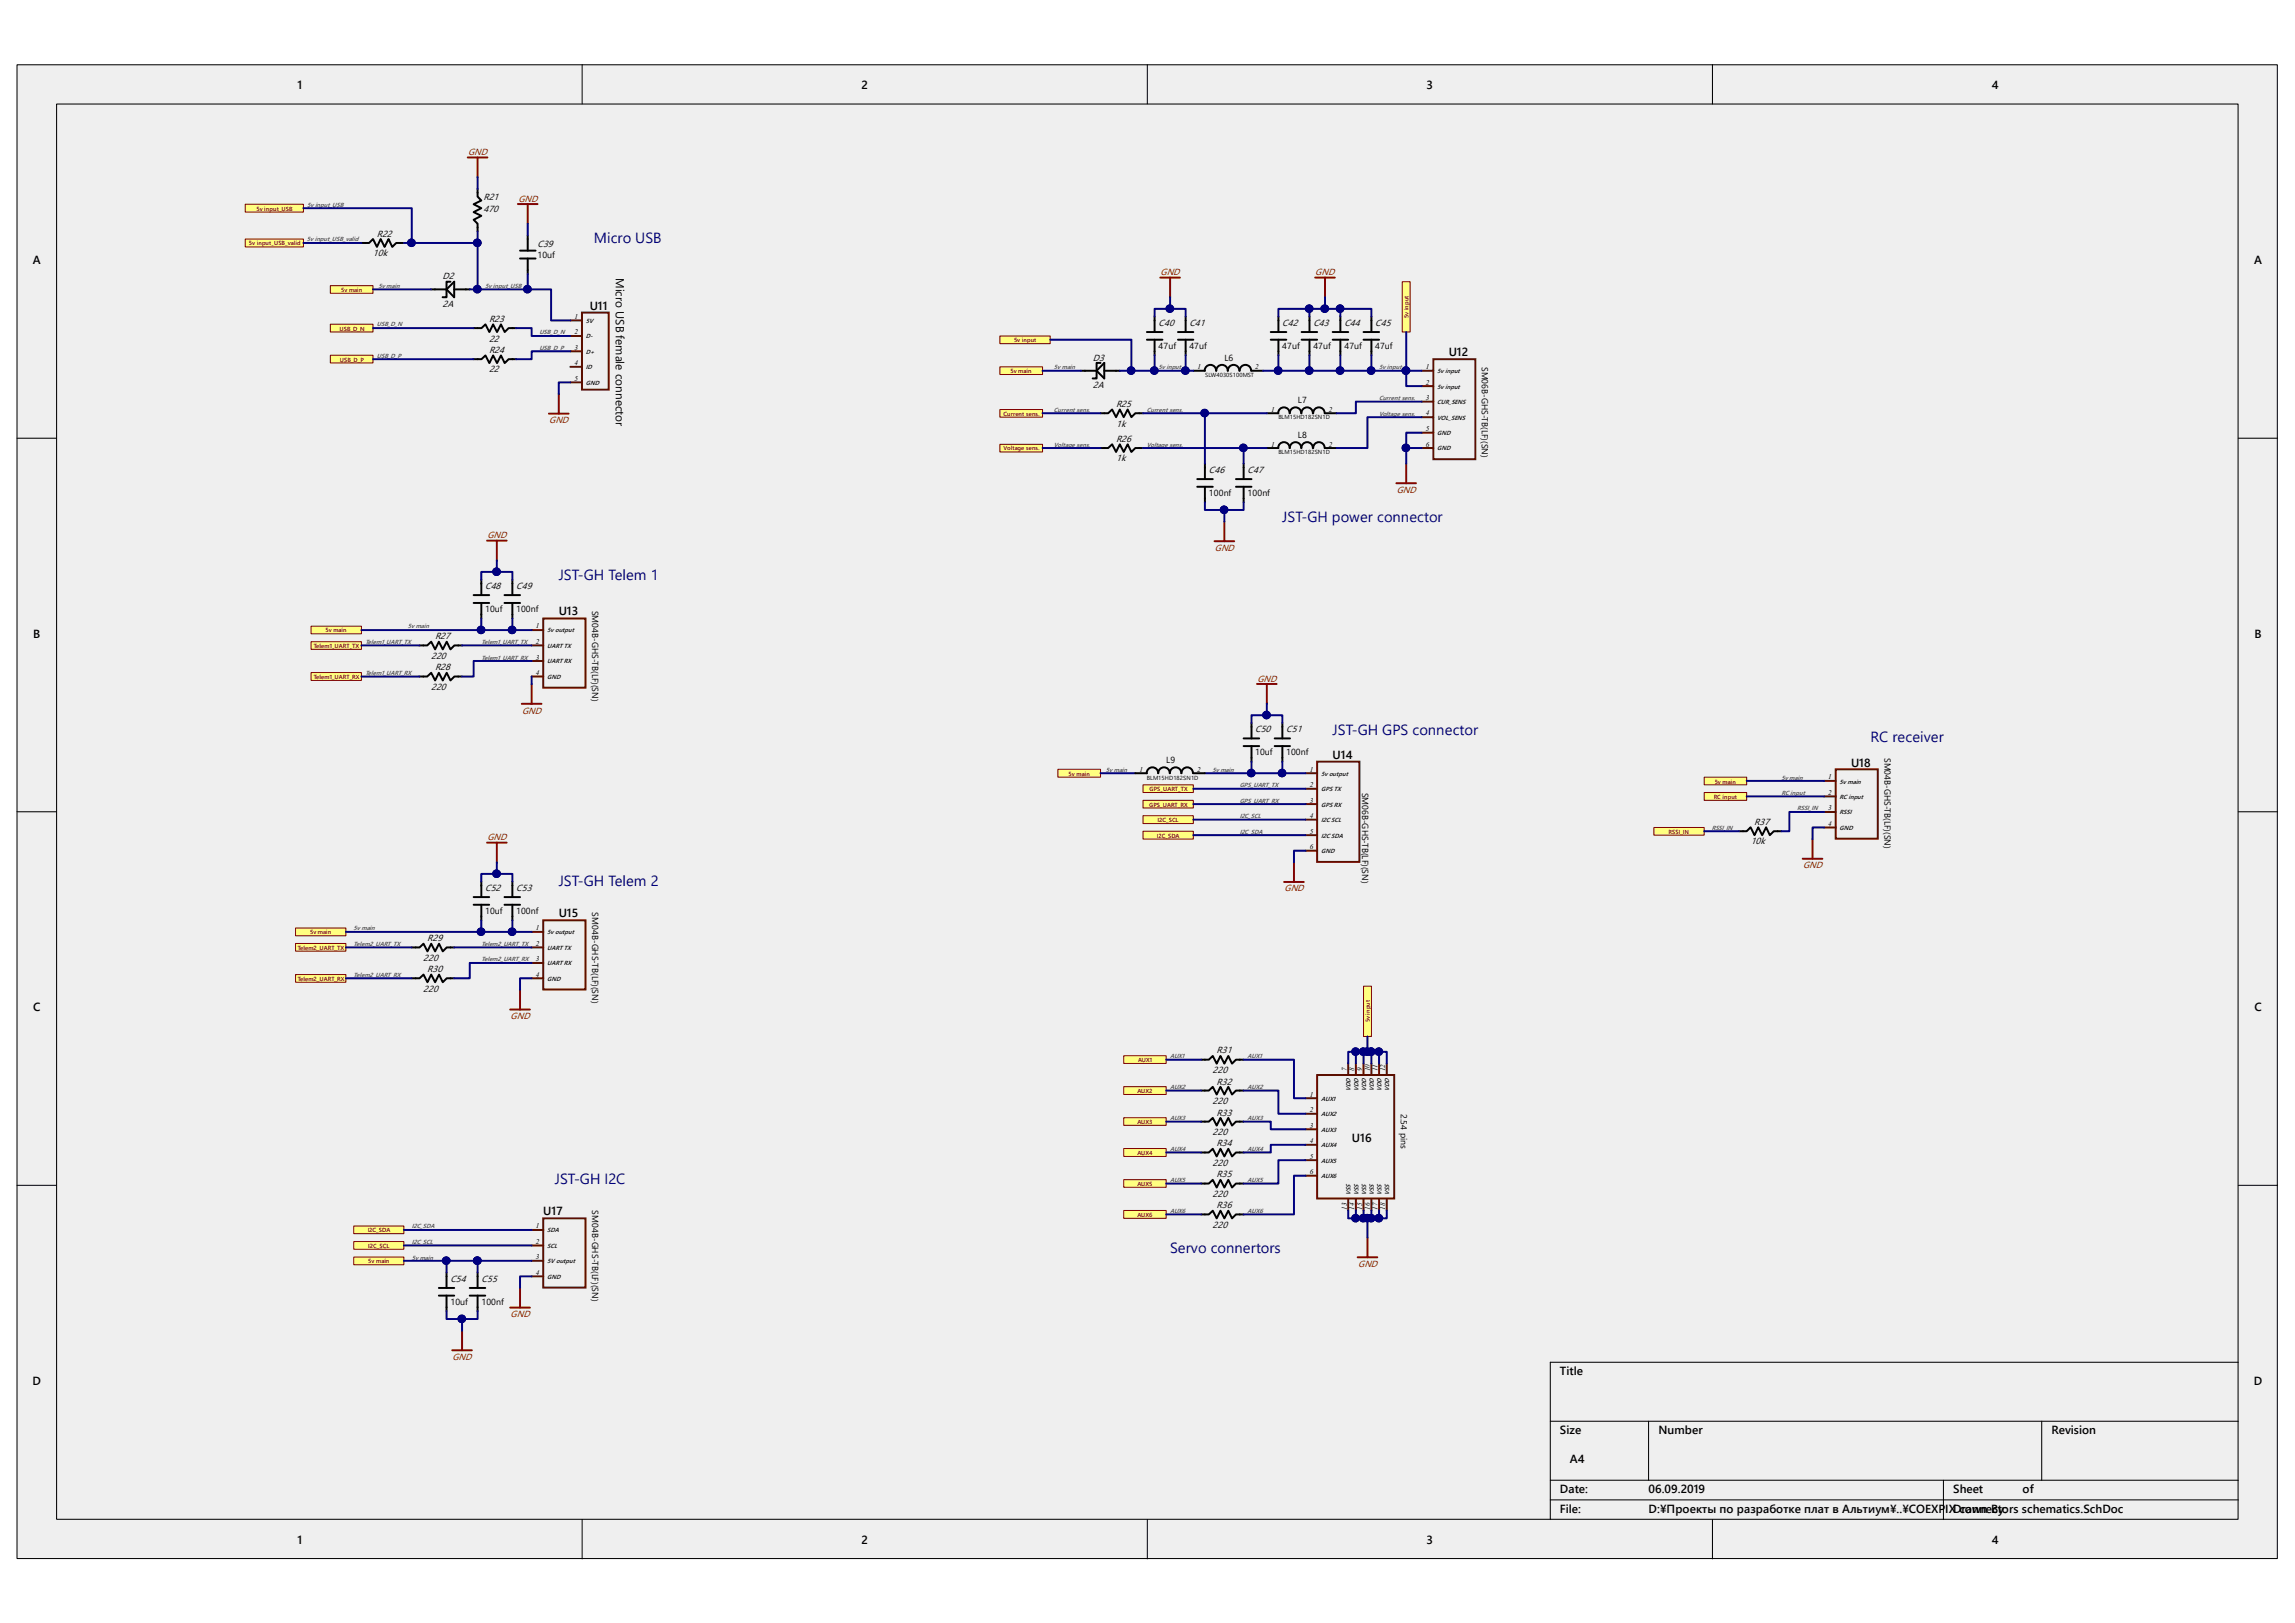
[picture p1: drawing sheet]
<svg xmlns="http://www.w3.org/2000/svg" width="297mm" height="210mm" viewBox="0 0 297 210" stroke-linecap="round" stroke-linejoin="round" font-family="sans-serif">
<defs><g id="words">
<g font-size="1.9" fill="#000080">
<text x="76.8" y="31.5">Micro USB</text>
<text x="165.9" y="67.5">JST-GH power connector</text>
<text x="72.3" y="75">JST-GH Telem 1</text>
<text x="172.5" y="95.1">JST-GH GPS connector</text>
<text x="242.1" y="96.1">RC receiver</text>
<text x="72.3" y="114.6">JST-GH Telem 2</text>
<text x="71.8" y="153.2">JST-GH I2C</text>
<text x="151.4" y="162.2">Servo connertors</text>
</g>
<g font-size="1.5">
<text x="38.5" y="11.6">1</text>
<text x="111.5" y="11.6">2</text>
<text x="184.6" y="11.6">3</text>
<text x="257.8" y="11.6">4</text>
<text x="4.2" y="34.2">A</text>
<text x="79.7" y="35.9" transform="rotate(90 79.7 35.9)">Micro USB female connector</text>
<text x="291.7" y="34.2">A</text>
<text x="76.3" y="40.1">U11</text>
<text x="187.5" y="46.1">U12</text>
<text x="4.3" y="82.5">B</text>
<text x="72.3" y="79.6">U13</text>
<text x="291.8" y="82.5">B</text>
<text x="172.5" y="98.2">U14</text>
<text x="239.6" y="99.2">U18</text>
<text x="72.3" y="118.7">U15</text>
<text x="4.3" y="130.9">C</text>
<text x="291.8" y="130.9">C</text>
<text x="175" y="147.7">U16</text>
<text x="70.3" y="157.3">U17</text>
<text x="4.2" y="179.2">D</text>
<text x="201.9" y="177.9">Title</text>
<text x="291.7" y="179.2">D</text>
<text x="201.9" y="185.5">Size</text>
<text x="214.6" y="185.5">Number</text>
<text x="265.5" y="185.5">Revision</text>
<text x="203.2" y="189.4">A4</text>
<text x="201.9" y="193.2">Date:</text>
<text x="201.9" y="195.7">File:</text>
<text x="213.4" y="195.7">D:\Проекты по разработке плат в Альтиум\..\COEXPIX connectors schematics.SchDoc</text>
<text x="213.4" y="193.2">06.09.2019</text>
<text x="252.8" y="193.2">Sheet</text>
<text x="252.8" y="195.7">Drawn By:</text>
<text x="261.7" y="193.2">of</text>
<text x="38.5" y="199.8">1</text>
<text x="111.5" y="199.8">2</text>
<text x="184.6" y="199.8">3</text>
<text x="257.8" y="199.8">4</text>
</g>
<g font-size="1.2" fill="#800000">
<text x="60.6" y="20.1">GND</text>
<text x="67.1" y="26.1">GND</text>
<text x="150.2" y="35.6">GND</text>
<text x="170.2" y="35.6">GND</text>
<text x="71.1" y="54.7">GND</text>
<text x="180.8" y="63.8">GND</text>
<text x="63.1" y="69.7">GND</text>
<text x="157.2" y="71.3">GND</text>
<text x="162.7" y="88.2">GND</text>
<text x="67.6" y="92.3">GND</text>
<text x="63.1" y="108.8">GND</text>
<text x="233.3" y="112.4">GND</text>
<text x="166.2" y="115.4">GND</text>
<text x="66.1" y="131.9">GND</text>
<text x="175.8" y="163.9">GND</text>
<text x="66.1" y="170.4">GND</text>
<text x="58.5" y="175.9">GND</text>
</g>
<g font-size="1.2">
<text x="62.6" y="25.9">R21</text>
<text x="62.6" y="27.4">470</text>
<text x="48.3" y="33.1">10k</text>
<text x="48.8" y="30.6">R22</text>
<text x="69.6" y="31.9">C39</text>
<text x="57.3" y="36.2">D2</text>
<text x="57.3" y="39.7">2A</text>
<text x="63.3" y="41.7">R23</text>
<text x="63.3" y="44.2">22</text>
<text x="63.3" y="45.7">R24</text>
<text x="141.4" y="46.7">D3</text>
<text x="149.9" y="42.2">C40</text>
<text x="153.9" y="42.2">C41</text>
<text x="165.9" y="42.2">C42</text>
<text x="170" y="42.2">C43</text>
<text x="174" y="42.2">C44</text>
<text x="178" y="42.2">C45</text>
<text x="63.3" y="48.2">22</text>
<text x="141.4" y="50.2">2A</text>
<text x="144.4" y="52.7">R25</text>
<text x="144.4" y="55.2">1k</text>
<text x="144.4" y="57.2">R26</text>
<text x="144.4" y="59.7">1k</text>
<text x="156.5" y="61.2">C46</text>
<text x="161.5" y="61.2">C47</text>
<text x="62.8" y="76.2">C48</text>
<text x="66.8" y="76.2">C49</text>
<text x="56.3" y="82.7">R27</text>
<text x="55.8" y="85.3">220</text>
<text x="55.8" y="89.2">220</text>
<text x="56.3" y="86.7">R28</text>
<text x="162.4" y="94.7">C50</text>
<text x="166.5" y="94.7">C51</text>
<text x="227" y="106.8">R37</text>
<text x="226.6" y="109.3">10k</text>
<text x="62.8" y="115.3">C52</text>
<text x="66.8" y="115.3">C53</text>
<text x="54.8" y="124.3">220</text>
<text x="55.3" y="121.8">R29</text>
<text x="55.3" y="125.8">R30</text>
<text x="54.8" y="128.3">220</text>
<text x="157.4" y="136.3">R31</text>
<text x="156.9" y="138.8">220</text>
<text x="156.9" y="142.8">220</text>
<text x="157.4" y="140.3">R32</text>
<text x="156.9" y="146.9">220</text>
<text x="157.4" y="144.4">R33</text>
<text x="157.4" y="148.3">R34</text>
<text x="156.9" y="150.8">220</text>
<text x="156.9" y="154.9">220</text>
<text x="157.4" y="152.4">R35</text>
<text x="156.9" y="158.9">220</text>
<text x="157.4" y="156.3">R36</text>
<text x="58.3" y="165.9">C54</text>
<text x="62.3" y="165.9">C55</text>
</g>
<g font-size="1.1">
<text x="69.6" y="33.4">10uf</text>
<text x="149.9" y="45.2">47uf</text>
<text x="153.9" y="45.2">47uf</text>
<text x="158.5" y="46.7">L6</text>
<text x="165.9" y="45.2">47uf</text>
<text x="170" y="45.2">47uf</text>
<text x="174" y="45.2">47uf</text>
<text x="178" y="45.2">47uf</text>
<text x="191.8" y="47.5" transform="rotate(90 191.8 47.5)">SM06B-GHS-TB(LF)(SN)</text>
<text x="168" y="52.2">L7</text>
<text x="168" y="56.7">L8</text>
<text x="156.5" y="64.2">100nf</text>
<text x="161.5" y="64.2">100nf</text>
<text x="62.8" y="79.2">10uf</text>
<text x="66.8" y="79.2">100nf</text>
<text x="76.6" y="79" transform="rotate(90 76.6 79)">SM04B-GHS-TB(LF)(SN)</text>
<text x="150.9" y="98.8">L9</text>
<text x="162.4" y="97.7">10uf</text>
<text x="166.5" y="97.7">100nf</text>
<text x="243.9" y="98" transform="rotate(90 243.9 98)">SM04B-GHS-TB(LF)(SN)</text>
<text x="176.3" y="102.6" transform="rotate(90 176.3 102.6)">SM06B-GHS-TB(LF)(SN)</text>
<text x="62.8" y="118.3">10uf</text>
<text x="66.8" y="118.3">100nf</text>
<text x="76.6" y="118.1" transform="rotate(90 76.6 118.1)">SM04B-GHS-TB(LF)(SN)</text>
<text x="181.3" y="144.1" transform="rotate(90 181.3 144.1)">2.54 pins</text>
<text x="76.6" y="156.6" transform="rotate(90 76.6 156.6)">SM04B-GHS-TB(LF)(SN)</text>
<text x="58.3" y="168.9">10uf</text>
<text x="62.3" y="168.9">100nf</text>
</g>
<g font-size=".9">
<text x="74.3" y="41.3">1</text>
<text x="74.3" y="43.3">2</text>
<text x="74.3" y="45.3">3</text>
<text x="74.3" y="47.3">4</text>
<text x="155" y="47.8">1</text>
<text x="162.4" y="47.8">2</text>
<text x="184.5" y="47.8">1</text>
<text x="74.3" y="49.3">5</text>
<text x="164.5" y="53.3">1</text>
<text x="172" y="53.3">2</text>
<text x="184.5" y="49.8">2</text>
<text x="184.5" y="51.8">3</text>
<text x="184.5" y="53.8">4</text>
<text x="164.5" y="57.8">1</text>
<text x="172" y="57.8">2</text>
<text x="184.5" y="55.8">5</text>
<text x="184.5" y="57.8">6</text>
<text x="69.3" y="81.3">1</text>
<text x="69.3" y="83.3">2</text>
<text x="69.3" y="85.3">3</text>
<text x="69.3" y="87.3">4</text>
<text x="147.5" y="99.9">1</text>
<text x="154.9" y="99.9">2</text>
<text x="169.5" y="99.9">1</text>
<text x="169.5" y="101.9">2</text>
<text x="236.6" y="100.8">1</text>
<text x="169.5" y="103.8">3</text>
<text x="169.5" y="105.9">4</text>
<text x="169.5" y="107.9">5</text>
<text x="236.6" y="102.9">2</text>
<text x="236.6" y="104.9">3</text>
<text x="236.6" y="106.8">4</text>
<text x="169.5" y="109.9">6</text>
<text x="69.3" y="120.4">1</text>
<text x="69.3" y="122.4">2</text>
<text x="69.3" y="124.4">3</text>
<text x="69.3" y="126.4">4</text>
<text x="169.5" y="141.9">1</text>
<text x="169.5" y="143.9">2</text>
<text x="174.3" y="138.6" transform="rotate(-90 174.3 138.6)">7</text>
<text x="175.3" y="138.6" transform="rotate(-90 175.3 138.6)">8</text>
<text x="176.3" y="138.6" transform="rotate(-90 176.3 138.6)">9</text>
<text x="177.3" y="138.6" transform="rotate(-90 177.3 138.6)">10</text>
<text x="178.3" y="138.6" transform="rotate(-90 178.3 138.6)">11</text>
<text x="179.3" y="138.6" transform="rotate(-90 179.3 138.6)">12</text>
<text x="169.5" y="145.9">3</text>
<text x="169.5" y="147.9">4</text>
<text x="169.5" y="149.9">5</text>
<text x="169.5" y="151.9">6</text>
<text x="69.3" y="159">1</text>
<text x="69.3" y="161">2</text>
<text x="174.3" y="156.6" transform="rotate(-90 174.3 156.6)">13</text>
<text x="175.3" y="156.6" transform="rotate(-90 175.3 156.6)">14</text>
<text x="176.3" y="156.6" transform="rotate(-90 176.3 156.6)">15</text>
<text x="177.3" y="156.6" transform="rotate(-90 177.3 156.6)">16</text>
<text x="178.3" y="156.6" transform="rotate(-90 178.3 156.6)">17</text>
<text x="179.3" y="156.6" transform="rotate(-90 179.3 156.6)">18</text>
<text x="69.3" y="162.9">3</text>
<text x="69.3" y="165">4</text>
</g>
<g font-size=".8" fill="#800000">
<text x="33.2" y="27.3">5v input_USB</text>
<text x="32.2" y="31.8">5v input_USB_valid</text>
<text x="44.2" y="37.8">5v main</text>
<text x="182.3" y="41.1" transform="rotate(-90 182.3 41.1)">5v input</text>
<text x="43.9" y="42.8">USB_D_N</text>
<text x="44" y="46.8">USB_D_P</text>
<text x="131.2" y="44.3">5v input</text>
<text x="129.9" y="53.8">Current sens.</text>
<text x="130.8" y="48.3">5v main</text>
<text x="129.9" y="58.3">Voltage sens.</text>
<text x="40.6" y="83.9">Telem1_UART_TX</text>
<text x="42.1" y="81.8">5v main</text>
<text x="40.6" y="87.8">Telem1_UART_RX</text>
<text x="138.3" y="100.4">5v main</text>
<text x="221.9" y="101.4">5v main</text>
<text x="148.7" y="104.4">GPS_UART_RX</text>
<text x="148.8" y="102.4">GPS_UART_TX</text>
<text x="149.8" y="106.4">I2C_SCL</text>
<text x="215.9" y="107.9">RSSI_IN</text>
<text x="221.8" y="103.4">RC input</text>
<text x="149.7" y="108.4">I2C_SDA</text>
<text x="38.5" y="122.9">Telem2_UART_TX</text>
<text x="40.1" y="120.9">5v main</text>
<text x="38.5" y="126.9">Telem2_UART_RX</text>
<text x="147.3" y="137.4">AUX1</text>
<text x="177.3" y="132.3" transform="rotate(-90 177.3 132.3)">5v input</text>
<text x="147.2" y="141.4">AUX2</text>
<text x="147.2" y="145.5">AUX3</text>
<text x="147.2" y="149.4">AUX4</text>
<text x="147.2" y="153.5">AUX5</text>
<text x="47.6" y="159.5">I2C_SDA</text>
<text x="47.7" y="161.5">I2C_SCL</text>
<text x="147.2" y="157.5">AUX6</text>
<text x="47.7" y="163.5">5v main</text>
</g>
<g font-size=".8" fill="#434343">
<text x="39.8" y="26.8">5v input_USB</text>
<text x="39.7" y="31.2">5v input_USB_valid</text>
<text x="49" y="37.3">5v main</text>
<text x="62.8" y="37.3">5v input_USB</text>
<text x="48.8" y="46.3">USB_D_P</text>
<text x="48.8" y="42.2">USB_D_N</text>
<text x="69.8" y="45.3">USB_D_P</text>
<text x="69.8" y="43.3">USB_D_N</text>
<text x="136.4" y="47.8">5v main</text>
<text x="149.9" y="47.8">5v input</text>
<text x="178.5" y="47.8">5v input</text>
<text x="136.4" y="53.3">Current sens.</text>
<text x="148.4" y="53.3">Current sens.</text>
<text x="178.5" y="51.8">Current sens.</text>
<text x="178.5" y="53.8">Voltage sens.</text>
<text x="136.4" y="57.8">Voltage sens.</text>
<text x="148.4" y="57.8">Voltage sens.</text>
<text x="47.3" y="83.4">Telem1_UART_TX</text>
<text x="52.8" y="81.3">5v main</text>
<text x="62.3" y="83.4">Telem1_UART_TX</text>
<text x="47.3" y="87.3">Telem1_UART_RX</text>
<text x="62.3" y="85.3">Telem1_UART_RX</text>
<text x="143.1" y="99.9">5v main</text>
<text x="156.9" y="99.9">5v main</text>
<text x="160.4" y="101.9">GPS_UART_TX</text>
<text x="230.5" y="100.9">5v main</text>
<text x="160.4" y="103.9">GPS_UART_RX</text>
<text x="160.4" y="105.9">I2C_SCL</text>
<text x="160.4" y="107.9">I2C_SDA</text>
<text x="221.5" y="107.4">RSSI_IN</text>
<text x="230.5" y="102.9">RC input</text>
<text x="232.6" y="104.9">RSSI_IN</text>
<text x="45.8" y="120.4">5v main</text>
<text x="45.8" y="122.4">Telem2_UART_TX</text>
<text x="62.3" y="122.4">Telem2_UART_TX</text>
<text x="62.3" y="124.4">Telem2_UART_RX</text>
<text x="45.8" y="126.4">Telem2_UART_RX</text>
<text x="151.4" y="136.9">AUX1</text>
<text x="161.5" y="136.9">AUX1</text>
<text x="151.4" y="140.9">AUX2</text>
<text x="161.5" y="140.9">AUX2</text>
<text x="151.4" y="144.9">AUX3</text>
<text x="151.4" y="148.9">AUX4</text>
<text x="161.5" y="144.9">AUX3</text>
<text x="161.5" y="148.9">AUX4</text>
<text x="151.4" y="153">AUX5</text>
<text x="161.5" y="153">AUX5</text>
<text x="53.3" y="161">I2C_SCL</text>
<text x="53.3" y="159">I2C_SDA</text>
<text x="151.4" y="157">AUX6</text>
<text x="161.5" y="157">AUX6</text>
<text x="53.3" y="163">5v main</text>
</g>
<g font-size=".8">
<text x="75.8" y="41.8">5V</text>
<text x="75.8" y="43.8">D-</text>
<text x="75.8" y="45.8">D+</text>
<text x="75.8" y="47.8">ID</text>
<text x="75.8" y="49.8">GND</text>
<text x="156" y="48.8">SLW4030S100MST</text>
<text x="186" y="48.3">5v input</text>
<text x="186" y="50.3">5v input</text>
<text x="186" y="52.3">CUR_SENS</text>
<text x="165.4" y="54.3">BLM15HD182SN1D</text>
<text x="165.4" y="58.8">BLM15HD182SN1D</text>
<text x="186" y="54.3">VOL_SENS</text>
<text x="186" y="56.3">GND</text>
<text x="186" y="58.3">GND</text>
<text x="70.8" y="81.8">5v output</text>
<text x="70.8" y="83.9">UART TX</text>
<text x="70.8" y="85.9">UART RX</text>
<text x="70.8" y="87.8">GND</text>
<text x="148.4" y="100.9">BLM15HD182SN1D</text>
<text x="171" y="100.4">5v output</text>
<text x="238.1" y="101.4">5v main</text>
<text x="171" y="102.4">GPS TX</text>
<text x="171" y="104.4">GPS RX</text>
<text x="171" y="106.4">I2C SCL</text>
<text x="238.1" y="103.4">RC input</text>
<text x="238.1" y="105.4">RSSI</text>
<text x="238.1" y="107.4">GND</text>
<text x="171" y="108.4">I2C SDA</text>
<text x="171" y="110.4">GND</text>
<text x="70.8" y="120.9">5v output</text>
<text x="70.8" y="122.9">UART TX</text>
<text x="70.8" y="124.9">UART RX</text>
<text x="70.8" y="126.9">GND</text>
<text x="171" y="142.5">AUX1</text>
<text x="174.8" y="141.2" transform="rotate(-90 174.8 141.2)">VDD</text>
<text x="175.8" y="141.2" transform="rotate(-90 175.8 141.2)">VDD</text>
<text x="176.8" y="141.2" transform="rotate(-90 176.8 141.2)">VDD</text>
<text x="177.8" y="141.2" transform="rotate(-90 177.8 141.2)">VDD</text>
<text x="178.8" y="141.2" transform="rotate(-90 178.8 141.2)">VDD</text>
<text x="179.8" y="141.2" transform="rotate(-90 179.8 141.2)">VDD</text>
<text x="171" y="144.4">AUX2</text>
<text x="171" y="146.4">AUX3</text>
<text x="171" y="148.5">AUX4</text>
<text x="171" y="150.5">AUX5</text>
<text x="171" y="152.4">AUX6</text>
<text x="174.8" y="154.6" transform="rotate(-90 174.8 154.6)">VSS</text>
<text x="175.8" y="154.6" transform="rotate(-90 175.8 154.6)">VSS</text>
<text x="176.8" y="154.6" transform="rotate(-90 176.8 154.6)">VSS</text>
<text x="177.8" y="154.6" transform="rotate(-90 177.8 154.6)">VSS</text>
<text x="178.8" y="154.6" transform="rotate(-90 178.8 154.6)">VSS</text>
<text x="179.8" y="154.6" transform="rotate(-90 179.8 154.6)">VSS</text>
<text x="70.8" y="159.5">SDA</text>
<text x="70.8" y="161.5">SCL</text>
<text x="70.8" y="163.5">5V output</text>
<text x="70.8" y="165.5">GND</text>
</g>
</g></defs>
<path d="M2.2 8.4h292.5v193.3h-292.5z" fill="#efefef"/>
<path d="M2.2 8.4h292.5v193.3h-292.5z" fill="none" stroke="#000" stroke-width=".13"/>
<path d="M7.4 13.5h282.2v183.1h-282.2z" fill="#efefef"/>
<g fill="none" stroke="#000" stroke-width=".13">
<path d="M7.3 13.5h282.3v183.1h-282.3zM75.3 8.4v5.1M148.5 8.4v5.1M221.6 8.4v5.1M2.2 56.7h5.1M289.7 56.7h5.1M2.2 105h5.1M289.7 105h5.1M2.2 153.4h5.1M289.7 153.4h5.1M289.7 176.3h-89.1v20.3M75.3 196.6v5.1"/>
<path d="M148.5 196.6v5.1M200.6 183.9h89.1M200.6 191.5h89.1M200.6 194.1h89.1M213.4 183.9v7.6M221.6 196.6v5.1M251.5 191.5v5.1M264.2 183.9v7.6"/>
</g>
<path d="M184 48h1.5M184 50h1.5M184 52h1.5M184 54h1.5M184 56h1.5M184 58h1.5M185.5 46.5h5.4v12.9h-5.4z" fill="none" stroke="#5b0f00" stroke-width=".25"/>
<g fill="none" stroke="#000" stroke-width=".25">
<path d="M139.9 48h2M141.9 48v1h-.5M142.4 47h-.5v1M142.9 48h2M142.9 47v2l-1-1zM148.4 44h2M148.4 43h2M149.4 41v2M149.4 44v2M152.5 44h1.9M152.5 43h1.9M153.4 41v2"/>
<path d="M153.4 44v2M154.4 48h1.5M157.4 48a.74 .74 0 0 0-.8-.8 .74 .74 0 0 0-.7 .8M158.9 48a.74 .74 0 0 0-.8-.8 .74 .74 0 0 0-.7 .8M160.4 48a.74 .74 0 0 0-.8-.8 .74 .74 0 0 0-.7 .8M161.9 48a.74 .74 0 0 0-.7-.8 .74 .74 0 0 0-.8 .8M162 48h1.5M164.5 44h2M164.5 43h2M165.4 41v2M165.4 44v2M168.5 44h2"/>
<path d="M168.5 43h2M169.5 41v2M169.5 44v2M172.5 44h2M172.5 43h2M173.5 41v2M173.5 44v2M176.5 44h2M176.5 43h2M177.5 41v2M177.5 44v2"/>
</g>
<path d="M170.2 35.9h2.5M171.5 35.9v2.6M182 60v2.5M180.7 62.5h2.6" fill="none" stroke="#800000" stroke-width=".25"/>
<path d="M129.4 47.5h5.5v1h-5.5z" fill-rule="evenodd" fill="#ffff80" stroke="#800000" stroke-width=".13"/>
<path d="M150.2 35.9h2.5M151.4 35.9v2.6" fill="none" stroke="#800000" stroke-width=".25"/>
<g fill="none" stroke="#000" stroke-width=".25">
<path d="M155.9 60v2M160.9 60v2M163.9 53.5h1.5M163.9 58h1.5M168.4 53.5a.74 .74 0 0 0-.7-.8 .74 .74 0 0 0-.8 .8 .75 .75 0 0 0-.7-.8 .75 .75 0 0 0-.8 .8M168.4 58a.74 .74 0 0 0-.7-.8 .74 .74 0 0 0-.8 .8 .75 .75 0 0 0-.7-.8 .75 .75 0 0 0-.8 .8M169.9 53.5a.74 .74 0 0 0-.7-.8 .74 .74 0 0 0-.8 .8M169.9 58a.74 .74 0 0 0-.7-.8 .74 .74 0 0 0-.8 .8M171.4 53.5a.74 .74 0 0 0-.7-.8 .74 .74 0 0 0-.7 .8M171.4 58a.74 .74 0 0 0-.7-.8 .74 .74 0 0 0-.7 .8M171.5 53.5h1.5M171.5 58h1.5"/>
<path d="M154.9 63h2.1M154.9 62h2.1M155.9 63v2M160 63h2M160 62h2M160.9 63v2"/>
</g>
<g fill="#ffff80" stroke="#800000" stroke-width=".13">
<path d="M129.4 53h5.5v1h-5.5z" fill-rule="evenodd"/>
<path d="M129.4 57.5h5.5v1h-5.5z" fill-rule="evenodd"/>
</g>
<path d="M61.3 42.5h1l.5-.5 .5 1 .5-1 .5 1 .5-1 .5 1 .5-.5h1M61.3 46.5h1l.5-.5 .5 1 .5-1 .5 1 .5-1 .5 1 .5-.5h1M142.4 53.5h1l.5-.5 .5 1 .5-1 .5 1 .5-1 .5 1 .5-.5h1M142.4 58h1l.5-.5 .5 1 .5-1 .5 1 .5-1 .5 1 .5-.5h1" fill="none" stroke="#000" stroke-width=".25"/>
<path d="M73.8 41.5h1.5M73.8 43.5h1.5M73.8 45.5h1.5M73.8 47.5h1.5M73.8 49.5h1.5M75.3 40.4h3.5v10h-3.5z" fill="none" stroke="#5b0f00" stroke-width=".25"/>
<path d="M71 53.5h2.6M72.3 51v2.5" fill="none" stroke="#800000" stroke-width=".25"/>
<g fill="#ffff80" stroke="#800000" stroke-width=".13">
<path d="M42.8 41.9h5.5v1.1h-5.5z" fill-rule="evenodd"/>
<path d="M42.8 46h5.5v1h-5.5z" fill-rule="evenodd"/>
</g>
<g fill="none" stroke="#000" stroke-width=".25">
<path d="M67.3 32.4h2M67.3 33.5h2M68.3 30.4v2M68.3 33.5v2M155.5 137.1h.9l.6-.5 .5 1 .4-1 .6 1 .5-1 .4 1 .6-.5h.5M160.4 137.1h.5M155.5 141.1h.9l.6-.5 .5 1 .4-1 .6 1 .5-1 .4 1 .6-.5h.5M155.5 149.1h.9l.6-.4 .5 .9 .4-.9 .6 .9 .5-.9 .4 .9 .6-.5h.5M155.5 157.1h.9l.6-.4 .5 1 .4-1 .6 1 .5-1 .4 1 .6-.6h.5M160.4 141.1h.5M160.4 145.1h.5M160.4 149.1h.5"/>
<path d="M160.4 153.2h.5M160.4 157.1h.5M160.5 145.1h-.5l-.6 .5-.4-.9-.5 .9-.6-.9-.4 .9-.5-.9-.6 .4h-.9M160.5 153.2h-.5l-.6 .5-.4-1-.5 1-.6-1-.4 1-.5-1-.6 .5h-.9"/>
</g>
<path d="M67 26.4h2.6M68.3 26.4v2.5M175.7 162.7h2.5M177 160.1v2.6" fill="none" stroke="#800000" stroke-width=".25"/>
<g fill="none" stroke="#5b0f00" stroke-width=".25">
<path d="M170.5 139.1h9.9v16h-9.9zM174.5 137.6v1.5M175.5 137.6v1.5M176.5 137.6v1.5M177.5 137.6v1.5M178.5 137.6v1.5M179.5 137.6v1.5M169 142.1h1.5M169 144.1h1.5M169 146.1h1.5M169 148.1h1.5M169 150.1h1.5"/>
<path d="M169 152.1h1.5M174.5 155.1v1.5M175.5 155.1v1.5M176.5 155.1v1.5M177.5 155.1v1.5M178.5 155.1v1.5M179.5 155.1v1.5"/>
</g>
<g fill="#ffff80" stroke="#800000" stroke-width=".13">
<path d="M145.4 136.6h5.5v1h-5.5z" fill-rule="evenodd"/>
<path d="M145.4 140.6h5.5v1h-5.5z" fill-rule="evenodd"/>
<path d="M145.4 144.6h5.5v1h-5.5z" fill-rule="evenodd"/>
<path d="M145.4 148.6h5.5v1h-5.5z" fill-rule="evenodd"/>
<path d="M145.4 152.6h5.5v1h-5.5z" fill-rule="evenodd"/>
<path d="M145.4 156.6h5.5v1.1h-5.5z" fill-rule="evenodd"/>
</g>
<g fill="none" stroke="#5b0f00" stroke-width=".25">
<path d="M68.8 81.5h1.5M68.8 83.5h1.5M68.8 85.5h1.5M68.8 87.5h1.5M70.3 80h5.5v9h-5.5zM170.5 98.6h5.4v12.9h-5.4zM70.3 119.1h5.5v8.9h-5.5zM169 100.1h1.5M169 102.1h1.5M169 104.1h1.5M169 106.1h1.5M169 108.1h1.5"/>
<path d="M169 110.1h1.5M68.8 120.6h1.5M68.8 122.6h1.5M68.8 124.6h1.5M68.8 126.6h1.5M68.8 159.2h1.5M70.3 157.7h5.5v8.9h-5.5zM68.8 161.2h1.5M68.8 163.2h1.5M68.8 165.2h1.5"/>
</g>
<g fill="none" stroke="#000" stroke-width=".25">
<path d="M55.8 37.4h2M57.8 37.4v1.1h-.5M57.8 37.4l1-.9v2zM58.3 36.5h-.5v.9M58.8 37.4h2M160.9 96.5h2.1M160.9 95.6h2.1M162 93.5v2.1M162 96.5v2.1M165 96.5h1.9M165 95.6h1.9M166 93.5v2.1"/>
<path d="M166 96.5v2.1"/>
</g>
<path d="M136.9 99.5h5.5v1.1h-5.5z" fill-rule="evenodd" fill="#ffff80" stroke="#800000" stroke-width=".13"/>
<path d="M166.2 114.1h2.5M167.5 111.6v2.5" fill="none" stroke="#800000" stroke-width=".25"/>
<g fill="#ffff80" stroke="#800000" stroke-width=".13">
<path d="M147.9 105.6h6.5v1h-6.5z" fill-rule="evenodd"/>
<path d="M147.9 107.6h6.5v1h-6.5z" fill-rule="evenodd"/>
<path d="M147.9 101.6h6.5v.9h-6.5z" fill-rule="evenodd"/>
<path d="M147.9 103.6h6.5v1h-6.5z" fill-rule="evenodd"/>
</g>
<path d="M67.5 91.1h2.6M68.8 88.5v2.6M162.7 88.5h2.5M163.9 88.5v2.6M66 130.6h2.6M67.3 128.1v2.5M66 169.2h2.6M67.3 166.7v2.5" fill="none" stroke="#800000" stroke-width=".25"/>
<g fill="#ffff80" stroke="#800000" stroke-width=".13">
<path d="M40.3 83h6.5v1h-6.5z" fill-rule="evenodd"/>
<path d="M40.3 87h6.5v1h-6.5z" fill-rule="evenodd"/>
<path d="M40.3 81h6.5v1h-6.5z" fill-rule="evenodd"/>
<path d="M38.3 120.1h6.5v1h-6.5z" fill-rule="evenodd"/>
<path d="M38.3 122.1h6.5v1h-6.5z" fill-rule="evenodd"/>
<path d="M38.3 126.1h6.5v1h-6.5z" fill-rule="evenodd"/>
<path d="M45.8 158.6h6.5v1h-6.5z" fill-rule="evenodd"/>
<path d="M45.8 160.7h6.5v.9h-6.5z" fill-rule="evenodd"/>
<path d="M45.8 162.7h6.5v1h-6.5z" fill-rule="evenodd"/>
</g>
<g fill="none" stroke="#000" stroke-width=".25">
<path d="M61.3 78h2M61.3 77h2M62.3 75v2M62.3 78v2M65.3 78h2M65.3 77h2M66.3 75v2M66.3 78v2M61.3 117.1h2M61.3 116.1h2M62.3 114.1v2M62.3 117.1v2"/>
<path d="M65.3 117.1h2M65.3 116.1h2M66.3 114.1v2M66.3 117.1v2M56.8 167.7h2M56.8 166.7h2M57.8 164.7v2M57.8 167.7v2M60.8 167.7h2M60.8 166.7h2M61.8 164.7v2M61.8 167.7v2"/>
</g>
<path d="M63 70h2.6M64.3 70v2.5M63 109h2.6M64.3 109v2.6M58.5 174.7h2.6M59.8 172.2v2.5" fill="none" stroke="#800000" stroke-width=".25"/>
<g fill="#ffff80" stroke="#800000" stroke-width=".13">
<path d="M42.8 37h5.5v1h-5.5z" fill-rule="evenodd"/>
<path d="M129.4 43.5h6.5v1h-6.5z" fill-rule="evenodd"/>
</g>
<path d="M54.3 87.5h1l.5-.4 .5 1 .5-1 .5 1 .5-1 .5 1 .5-.6h.5M59.3 83.5h.5M59.3 87.5h.5M59.3 83.5h-.5l-.5 .5-.5-1-.5 1-.5-1-.5 1-.5-1-.5 .5h-1M53.3 122.6h1l.5-.5 .5 1 .5-1 .5 1 .5-1 .5 1 .5-.5h.5M53.3 126.6h1l.5-.5 .5 1 .5-1 .5 1 .5-1 .5 1 .5-.5h.5M58.3 122.6h.5M58.3 126.6h.5" fill="none" stroke="#000" stroke-width=".25"/>
<path d="M31.7 30.9h7.6v1.1h-7.6z" fill-rule="evenodd" fill="#ffff80" stroke="#800000" stroke-width=".13"/>
<path d="M46.8 31.4h1l.5-.5 .5 1.1 .5-1.1 .5 1.1 .5-1.1 .5 1.1 .5-.6h1M61.8 24.4v1l.5 .5-1 .5 1 .5-1 .5 1 .5-1 .5 .5 .5v1" fill="none" stroke="#000" stroke-width=".25"/>
<path d="M60.5 20.4h2.6M61.8 20.4v2.5" fill="none" stroke="#800000" stroke-width=".25"/>
<g fill="#ffff80" stroke="#800000" stroke-width=".13">
<path d="M31.7 26.4h7.6v1h-7.6z" fill-rule="evenodd"/>
<path d="M181.5 36.5h1v6.5h-1z" fill-rule="evenodd"/>
<path d="M176.5 127.6h1v6.5h-1z" fill-rule="evenodd"/>
</g>
<path d="M237.6 99.5h5.4v9h-5.4zM236.1 101h1.5M236.1 103.1h1.5M236.1 105.1h1.5M236.1 107.1h1.5" fill="none" stroke="#5b0f00" stroke-width=".25"/>
<path d="M225.1 107.6h.9l.6-.5 .5 1 .4-1 .6 1 .5-1 .4 1 .6-.5h.9" fill="none" stroke="#000" stroke-width=".25"/>
<path d="M214 107.1h6.6v1h-6.6z" fill-rule="evenodd" fill="#ffff80" stroke="#800000" stroke-width=".13"/>
<path d="M233.3 111.1h2.5M234.6 108.6v2.5" fill="none" stroke="#800000" stroke-width=".25"/>
<g fill="#ffff80" stroke="#800000" stroke-width=".13">
<path d="M220.6 102.5h5.4v1.1h-5.4z" fill-rule="evenodd"/>
<path d="M220.6 100.6h5.4v1h-5.4z" fill-rule="evenodd"/>
</g>
<path d="M157.2 70h2.5M158.5 67.5v2.5" fill="none" stroke="#800000" stroke-width=".25"/>
<g fill="none" stroke="#000080" stroke-width=".25">
<path d="M39.3 26.9h14v4.5M39.3 31.4h7.5M48.3 37.4h7.5M52.3 31.4h9.5v6M60.8 37.4h10.5v4.1h2.5M61.8 22.9v1.5M61.8 29.9v1.5M68.3 28.9v1.5M68.3 35.5v1.9M151.4 38.5v1.5M169.5 40v1M171.5 38.5v1.5"/>
<path d="M173.5 40v1M48.3 42.5h13M48.3 46.5h13M66.8 42.5h2v1h5M73.8 49.5h-1.5v1.5M73.8 45.5h-5v1h-2M134.9 48h5M134.9 58h7.5M134.9 53.5h7.5M135.9 44h10.5v4M144.9 48h9.5M147.9 58h16"/>
<path d="M147.9 53.5h16M149.4 41v-1h4v1M149.4 46v2M153.4 46v2M155.9 53.5v6.5M160.9 58v2M163.5 48h1.9M165.4 46v2h18.6M165.4 41v-1h12.1v1M169.5 46v2M173.5 46v2M177.5 46v2"/>
<path d="M182 43v7h2M182 58h2M184 52h-8.5v1.5h-2.5M184 54h-7v4h-4M184 56h-2v4M62.3 75v-1h4v1M64.3 72.5v1.5M155.9 65v1h5v-1M158.5 66v1.5M46.8 81.5h22M46.8 87.5h7.5M46.8 83.5h7.5"/>
<path d="M59.8 83.5h9M62.3 80v1.5M66.3 80v1.5M68.8 85.5h-7.5v2h-1.5M68.8 87.5v1M162 93.5v-.9h4v.9M162 98.6v1.5M163.9 91.1v1.5M166 98.6v1.5M62.3 114.1v-1h4v1M62.3 119.1v1.5M64.3 111.6v1.5"/>
<path d="M66.3 119.1v1.5M142.4 100.1h4.5M154.4 102.1h14.6M154.4 104.1h14.6M154.4 106.1h14.6M154.4 108.1h14.6M155.9 100.1h13.1M169 110.1h-1.5v1.5M220.6 107.6h4.5M226 101h10.1M226 103.1h10.1M236.1 107.1h-1.5v1.5"/>
<path d="M236.1 105.1h-4.5v2.5h-1.1M44.8 120.6h24M44.8 122.6h8.5M44.8 126.6h8.5M58.8 122.6h10M68.8 126.6h-1.5v1.5M68.8 124.6h-8v2h-2M150.9 137.1h4.6M160.9 137.1h6.6v5h1.5M175.5 136.1v1.5M176.5 136.1h-2v1.5M177 134.1v2"/>
<path d="M177.5 136.1h-1v1.5M177.5 136.1h2v1.5M177.5 136.1v1.5M178.5 136.1v1.5M52.3 159.2h16.5M150.9 141.1h4.6M150.9 145.1h4.6M150.9 149.1h4.6M150.9 153.2h4.6M150.9 157.1h4.6M160.9 141.1h4.5v3h3.6M160.9 145.1h3.6v1h4.5"/>
<path d="M169 148.1h-4.5v1h-3.6M169 150.1h-3.6v3.1h-4.5M169 152.1h-1.5v5h-6.6M174.5 156.6v1.1h5v-1.1M175.5 156.6v1.1M176.5 156.6v1.1M177 157.7v2.4M177.5 156.6v1.1M178.5 156.6v1.1M52.3 163.2h9.5M52.3 161.2h16.5M57.8 169.7v1h4v-1"/>
<path d="M57.8 163.2v1.5M59.8 170.7v1.5M61.8 163.2v1.5M61.8 163.2h7M68.8 165.2h-1.5v1.5"/>
</g>
<g fill="#000080" stroke="#000080" stroke-width=".13">
<circle cx="171.4" cy="39.9" r=".49"/>
<circle cx="169.4" cy="48" r=".49"/>
<circle cx="173.4" cy="48" r=".49"/>
<circle cx="177.4" cy="48" r=".49"/>
<circle cx="165.4" cy="48" r=".49"/>
<circle cx="169.4" cy="39.9" r=".49"/>
<circle cx="173.4" cy="39.9" r=".49"/>
<circle cx="182" cy="58" r=".49"/>
<circle cx="182" cy="48" r=".49"/>
<circle cx="155.9" cy="53.4" r=".49"/>
<circle cx="160.9" cy="58" r=".49"/>
<circle cx="178.4" cy="157.6" r=".49"/>
<circle cx="177.4" cy="157.6" r=".49"/>
<circle cx="176.4" cy="157.6" r=".49"/>
<circle cx="175.4" cy="157.6" r=".49"/>
<circle cx="176.9" cy="157.6" r=".49"/>
<circle cx="178.4" cy="136.1" r=".49"/>
<circle cx="177.4" cy="136.1" r=".49"/>
<circle cx="175.4" cy="136.1" r=".49"/>
<circle cx="176.9" cy="136.1" r=".49"/>
<circle cx="163.9" cy="92.5" r=".49"/>
<circle cx="165.9" cy="100" r=".49"/>
<circle cx="161.9" cy="100" r=".49"/>
<circle cx="61.8" cy="163.1" r=".49"/>
<circle cx="59.8" cy="170.7" r=".49"/>
<circle cx="57.8" cy="163.1" r=".49"/>
<circle cx="62.3" cy="81.5" r=".49"/>
<circle cx="66.3" cy="81.5" r=".49"/>
<circle cx="64.3" cy="74" r=".49"/>
<circle cx="62.3" cy="120.6" r=".49"/>
<circle cx="66.3" cy="120.6" r=".49"/>
<circle cx="64.3" cy="113.1" r=".49"/>
<circle cx="68.3" cy="37.4" r=".49"/>
<circle cx="176.4" cy="136.1" r=".49"/>
<circle cx="151.4" cy="39.9" r=".49"/>
<circle cx="149.4" cy="48" r=".49"/>
<circle cx="153.4" cy="48" r=".49"/>
<circle cx="146.4" cy="48" r=".49"/>
<circle cx="61.8" cy="31.4" r=".49"/>
<circle cx="61.8" cy="37.4" r=".49"/>
<circle cx="53.3" cy="31.4" r=".49"/>
<circle cx="158.4" cy="66" r=".49"/>
</g>
<path d="M146.9 100.1h1.5M149.9 100.1a.74 .74 0 0 0-.8-.8 .74 .74 0 0 0-.7 .8M151.4 100.1a.74 .74 0 0 0-.8-.8 .74 .74 0 0 0-.7 .8M152.9 100.1a.74 .74 0 0 0-.8-.8 .74 .74 0 0 0-.7 .8M154.4 100.1a.74 .74 0 0 0-.8-.8 .74 .74 0 0 0-.7 .8M154.4 100.1h1.5" fill="none" stroke="#000" stroke-width=".25"/>
<use href="#words"/>
</svg>
